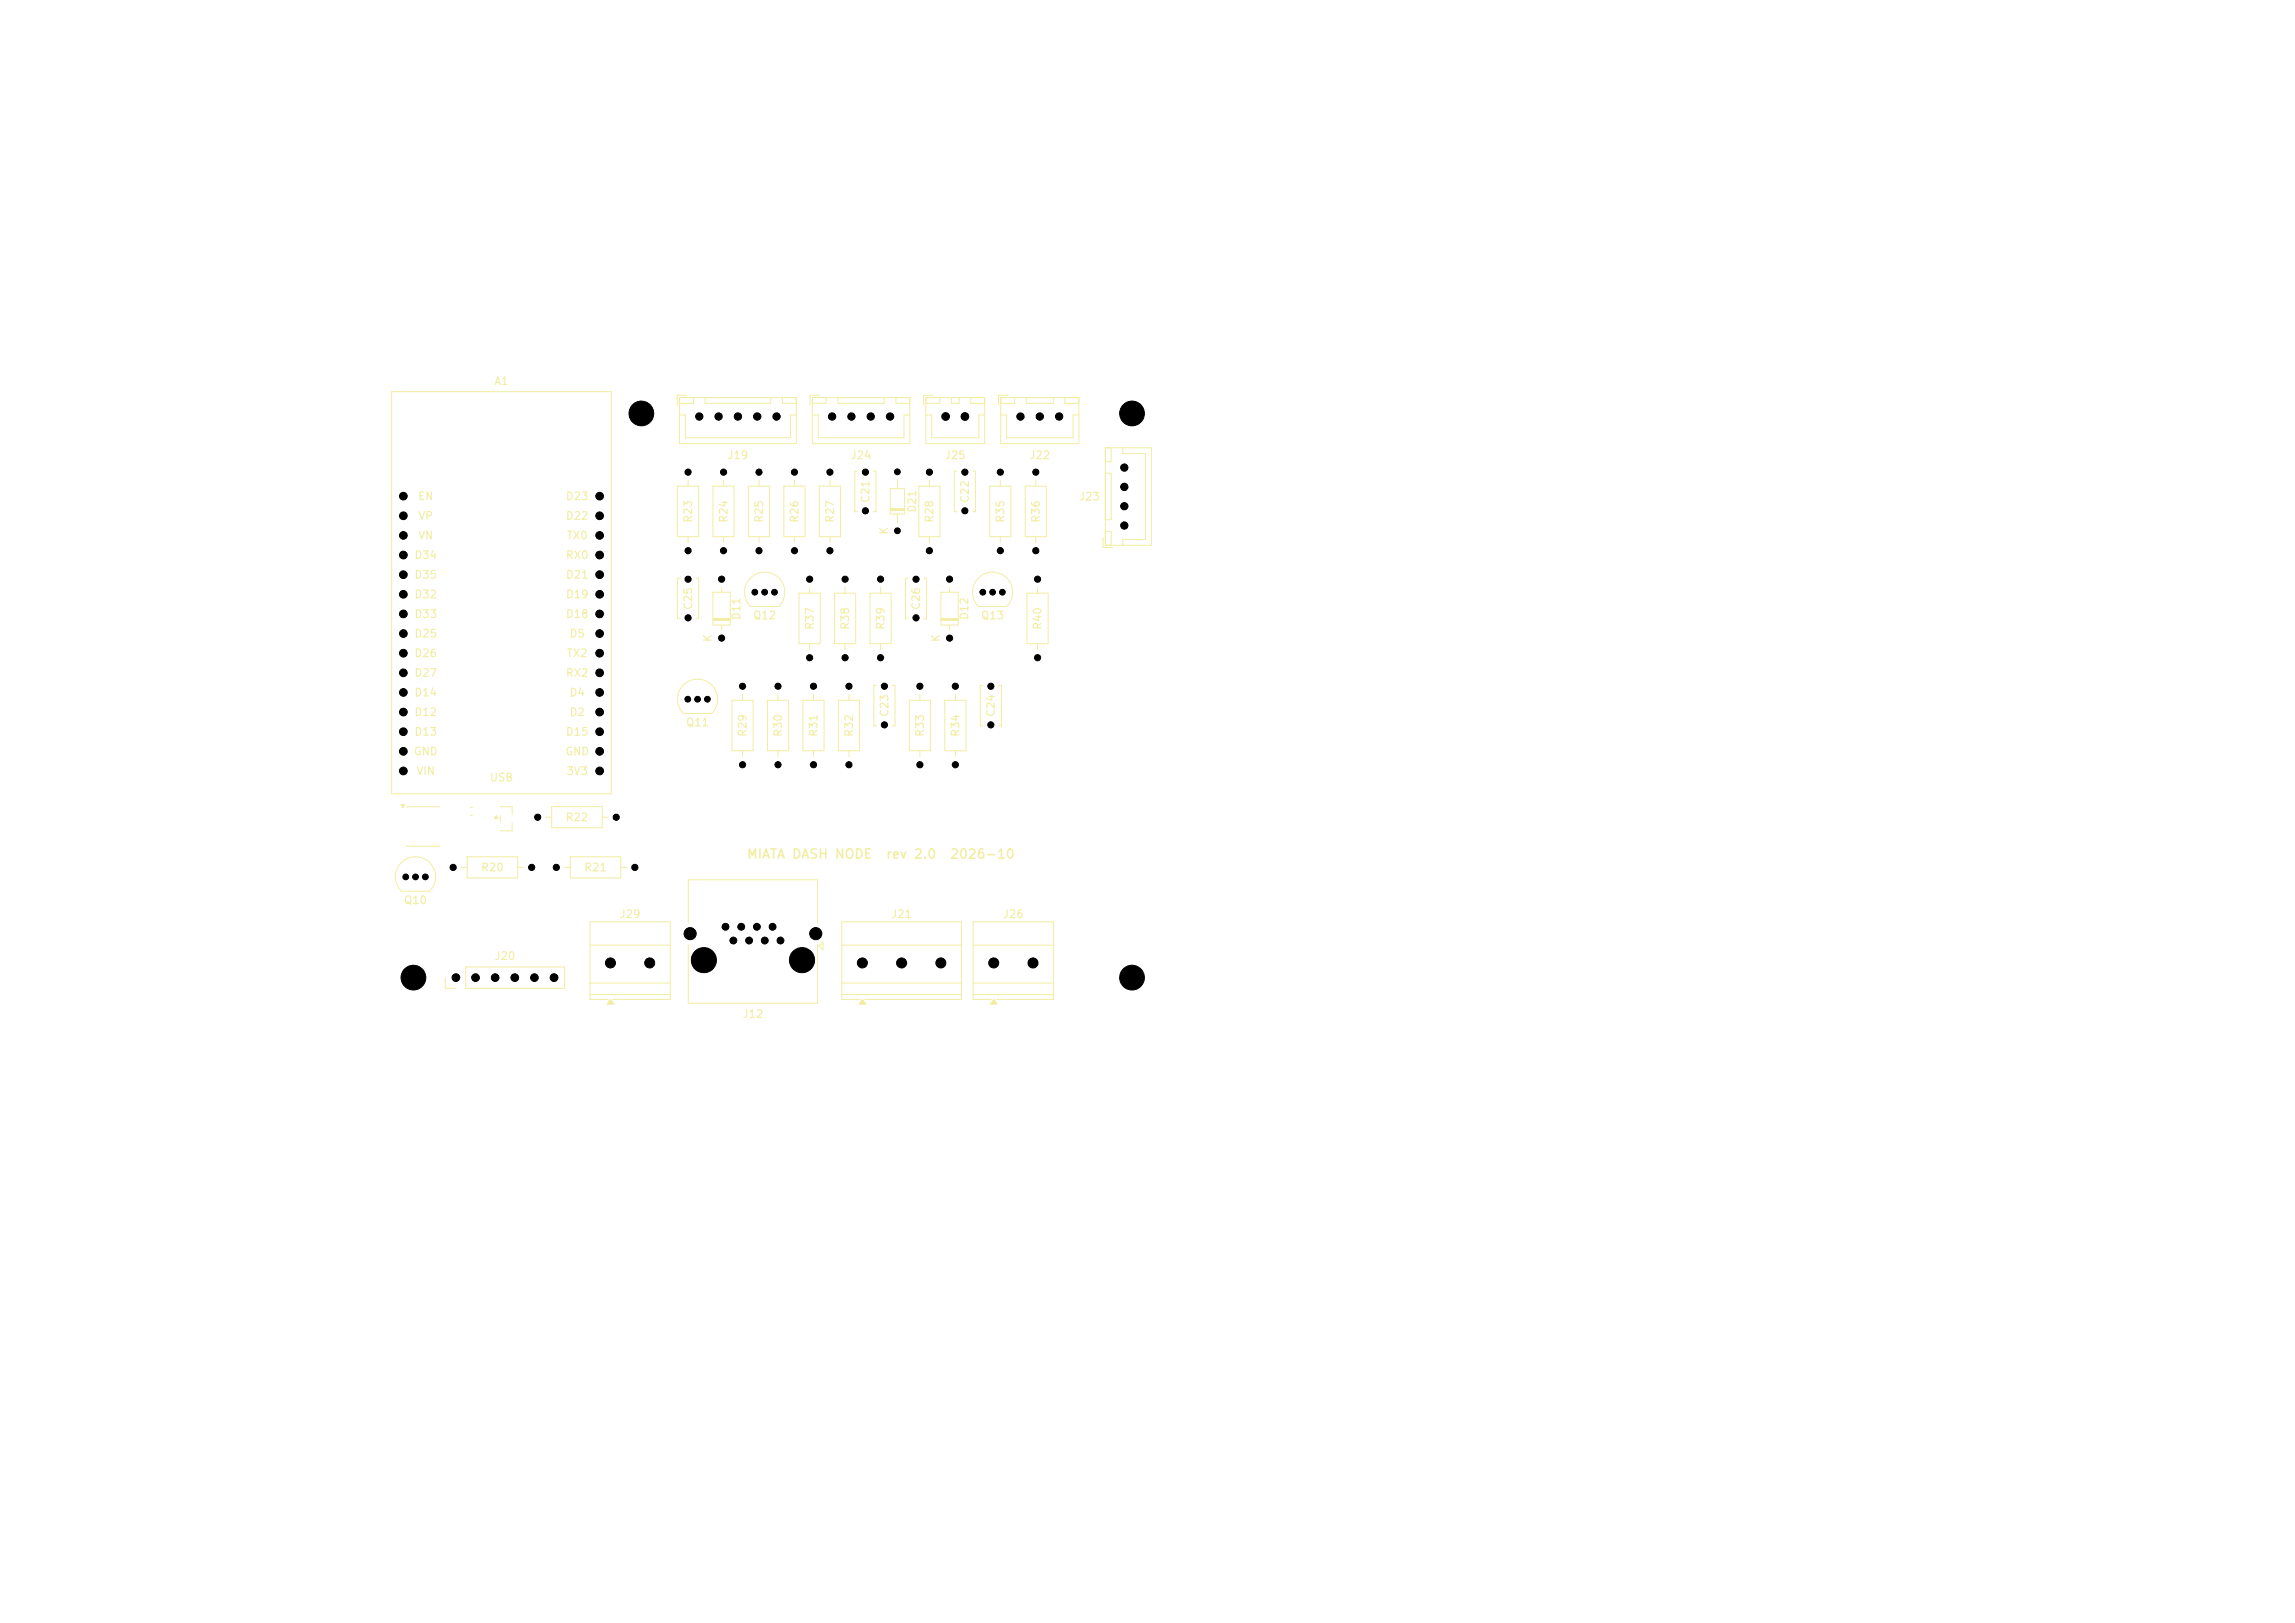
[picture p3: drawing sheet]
<svg xmlns="http://www.w3.org/2000/svg" width="297mm" height="210mm" viewBox="0 0 297 210" stroke-linecap="round" stroke-linejoin="round" font-family="sans-serif">
<defs><g id="words">
<g font-size="1.2" fill="#f2eda1">
<text x="96.6" y="111.4">MIATA DASH NODE</text>
<text x="114.6" y="111.4">rev 2.0</text>
<text x="122.9" y="111.4">2026-10</text>
</g>
<g font-size="1" fill="#f2eda1">
<text x="63.9" y="50.1">A1</text>
<text x="94.1" y="59.7">J19</text>
<text x="110" y="59.7">J24</text>
<text x="122.2" y="59.7">J25</text>
<text x="133.1" y="59.7">J22</text>
<text x="54" y="65">EN</text>
<text x="73.1" y="65">D23</text>
<text x="112.8" y="65.1" transform="rotate(-90 112.8 65.1)">C21</text>
<text x="125.6" y="65.1" transform="rotate(-90 125.6 65.1)">C22</text>
<text x="139.6" y="65">J23</text>
<text x="54" y="70">VN</text>
<text x="54.1" y="67.5">VP</text>
<text x="73.1" y="67.5">D22</text>
<text x="73.3" y="70">TX0</text>
<text x="89.8" y="67.7" transform="rotate(-90 89.8 67.7)">R23</text>
<text x="94.4" y="67.7" transform="rotate(-90 94.4 67.7)">R24</text>
<text x="99" y="67.7" transform="rotate(-90 99 67.7)">R25</text>
<text x="103.6" y="67.7" transform="rotate(-90 103.6 67.7)">R26</text>
<text x="108.2" y="67.7" transform="rotate(-90 108.2 67.7)">R27</text>
<text x="115.1" y="69.3" transform="rotate(-90 115.1 69.3)">K</text>
<text x="118.8" y="66.4" transform="rotate(-90 118.8 66.4)">D21</text>
<text x="121" y="67.7" transform="rotate(-90 121 67.7)">R28</text>
<text x="130.2" y="67.7" transform="rotate(-90 130.2 67.7)">R35</text>
<text x="134.8" y="67.7" transform="rotate(-90 134.8 67.7)">R36</text>
<text x="53.5" y="72.6">D34</text>
<text x="53.5" y="75.1">D35</text>
<text x="53.5" y="77.7">D32</text>
<text x="73.1" y="72.6">RX0</text>
<text x="73.1" y="75.1">D21</text>
<text x="73.1" y="77.7">D19</text>
<text x="53.5" y="80.2">D33</text>
<text x="53.5" y="82.7">D25</text>
<text x="73.1" y="80.2">D18</text>
<text x="73.6" y="82.7">D5</text>
<text x="89.8" y="79" transform="rotate(-90 89.8 79)">C25</text>
<text x="92.3" y="83.2" transform="rotate(-90 92.3 83.2)">K</text>
<text x="96" y="80.3" transform="rotate(-90 96 80.3)">D11</text>
<text x="97.4" y="80.4">Q12</text>
<text x="105.5" y="81.6" transform="rotate(-90 105.5 81.6)">R37</text>
<text x="110.1" y="81.6" transform="rotate(-90 110.1 81.6)">R38</text>
<text x="114.7" y="81.6" transform="rotate(-90 114.7 81.6)">R39</text>
<text x="119.3" y="79" transform="rotate(-90 119.3 79)">C26</text>
<text x="121.8" y="83.2" transform="rotate(-90 121.8 83.2)">K</text>
<text x="125.5" y="80.3" transform="rotate(-90 125.5 80.3)">D12</text>
<text x="126.9" y="80.4">Q13</text>
<text x="135" y="81.6" transform="rotate(-90 135 81.6)">R40</text>
<text x="53.5" y="85.3">D26</text>
<text x="53.5" y="87.8">D27</text>
<text x="73.1" y="87.8">RX2</text>
<text x="73.3" y="85.3">TX2</text>
<text x="53.5" y="90.4">D14</text>
<text x="53.5" y="92.9">D12</text>
<text x="53.5" y="95.4">D13</text>
<text x="73.1" y="95.4">D15</text>
<text x="73.6" y="90.4">D4</text>
<text x="73.6" y="92.9">D2</text>
<text x="88.7" y="94.2">Q11</text>
<text x="96.9" y="95.4" transform="rotate(-90 96.9 95.4)">R29</text>
<text x="101.4" y="95.4" transform="rotate(-90 101.4 95.4)">R30</text>
<text x="106" y="95.4" transform="rotate(-90 106 95.4)">R31</text>
<text x="110.6" y="95.4" transform="rotate(-90 110.6 95.4)">R32</text>
<text x="115.2" y="92.8" transform="rotate(-90 115.2 92.8)">C23</text>
<text x="119.8" y="95.4" transform="rotate(-90 119.8 95.4)">R33</text>
<text x="124.4" y="95.4" transform="rotate(-90 124.4 95.4)">R34</text>
<text x="129" y="92.8" transform="rotate(-90 129 92.8)">C24</text>
<text x="53.5" y="98">GND</text>
<text x="53.8" y="100.5">VIN</text>
<text x="63.3" y="101.4">USB</text>
<text x="73.1" y="98">GND</text>
<text x="73.2" y="100.5">3V3</text>
<text x="73.1" y="106.5">R22</text>
<text x="62.2" y="113">R20</text>
<text x="75.5" y="113">R21</text>
<text x="52.2" y="117.2">Q10</text>
<text x="80.1" y="119">J29</text>
<text x="115.2" y="119">J21</text>
<text x="129.7" y="119">J26</text>
<text x="63.9" y="124.5">J20</text>
<text x="96" y="132">J12</text>
</g>
</g></defs>
<g fill="none" stroke="#f2eda1" stroke-width=".13">
<path d="M119.8 51.4h7.6v6h-7.6zM119.8 53.7h.8v2.9h6.1v-2.9h.7M119.8 51.4h1.8v.8h-1.8zM120.8 51.1h-1.3v1.3M123.1 51.4h1v.8h-1zM125.6 51.4h1.8v.8h-1.8zM88 74.8h-.3v5.3h.3M90.1 74.8h.3v5.3h-.3M92.3 76.6h2.2v4.3h-2.2zM93.4 76v.6M101.4 62.9h2.8v6.5h-2.8zM102.8 62.1v.8"/>
<path d="M102.8 69.4v.8M103.4 76.8h2.7v6.5h-2.7zM104.8 76v.8M108 76.8h2.7v6.5h-2.7zM109.4 76v.8M88.4 92.3a2.6 2.6 0 0 1 0-3.7 2.6 2.6 0 0 1 3.7 0 2.6 2.6 0 0 1 0 3.7M88.5 92.3h3.6M92.3 80h2.2M92.3 80.2h2.2M92.3 80.3h2.2M93.4 80.9v.6M104.8 83.3v.8"/>
<path d="M109.4 83.3v.8M113.4 88.7h-.3v5.2h.3M115.5 88.7h.3v5.2h-.3M125.9 122.3h10.4M125.9 127.2h10.4M125.9 128.7h10.4M128.3 129.3h-2.4v-10h10.4v10h-7.4M128.6 129.3l.4 .6h-.8z"/>
</g>
<path d="M128.6 129.3l.4 .6h-.8z" fill="#f2eda1"/>
<g fill="none" stroke="#f2eda1" stroke-width=".13">
<path d="M92.3 62.9h2.7v6.5h-2.7zM93.6 62.1v.8M93.6 69.4v.8M96.9 62.9h2.7v6.5h-2.7zM98.2 62.1v.8M98.2 69.4v.8M106 62.9h2.8v6.5h-2.8zM107.4 62.1v.8M107.4 69.4v.8M111 61h-.4v5.2h.4M113 61h.4v5.2h-.4M123.8 61h-.3v5.2h.3"/>
<path d="M125.9 61h.3v5.2h-.3M128.1 62.9h2.7v6.5h-2.7zM129.5 62.1v.8M129.5 69.4v.8M108.5 90.6h2.7v6.5h-2.7zM109.9 89.8v.8M109.9 97.1v.8M59.7 112.2h.8M60.5 110.9h6.5v2.7h-6.5zM67 112.2h.8M108.9 122.3h15.5M108.9 127.2h15.5"/>
<path d="M108.9 128.7h15.5M111.3 129.3h-2.4v-10h15.5v10h-12.5M111.6 129.3l.4 .6h-.8z"/>
</g>
<path d="M111.6 129.3l.4 .6h-.8z" fill="#f2eda1"/>
<path d="M76.3 122.3h10.4M76.3 127.2h10.4M76.3 128.7h10.4M78.7 129.3h-2.4v-10h10.4v10h-7.4M79 129.3l.4 .6h-.8z" fill="none" stroke="#f2eda1" stroke-width=".13"/>
<path d="M79 129.3l.4 .6h-.8z" fill="#f2eda1"/>
<g fill="none" stroke="#f2eda1" stroke-width=".13">
<path d="M112.6 76.8h2.7v6.5h-2.7zM114 76v.8M114 83.3v.8M117.7 90.6h2.7v6.5h-2.7zM119 89.8v.8M119 97.1v.8M51.9 115.3a2.6 2.6 0 0 1 0-3.7 2.6 2.6 0 0 1 3.7 0 2.6 2.6 0 0 1 0 3.7M52 115.3h3.6M64.2 105.6l.3 .3h-.5zM64.8 104.4h1.5v1M64.8 105.6v.7M66.3 106.5v1h-1.5"/>
<path d="M73 112.2h.8M73.8 110.9h6.5v2.7h-6.5zM80.3 112.2h.8"/>
</g>
<path d="M64.2 105.6l.3 .3h-.5z" fill="#f2eda1"/>
<g fill="none" stroke="#f2eda1" stroke-width=".13">
<path d="M50.7 50.7h28.4v52h-28.4zM87.9 51.4h15.2v6h-15.2zM87.9 51.4h1.8v.8h-1.8zM87.9 53.7h.8v2.9h13.6v-2.9h.7M88.9 51.1h-1.3v1.3M91.2 51.4h8.5v.8h-8.5zM101.2 51.4h1.8v.8h-1.8zM105.1 51.4h12.6v6h-12.6zM105.1 51.4h1.8v.8h-1.8zM105.1 53.7h.8v2.9h11.1v-2.9h.7M106.1 51.1h-1.3v1.3M108.4 51.4h6v.8h-6z"/>
<path d="M115.9 51.4h1.8v.8h-1.8zM129.5 51.4h10.1v6h-10.1zM129.5 53.7h.8v2.9h8.6v-2.9h.7M129.5 51.4h1.8v.8h-1.8zM130.5 51.1h-1.3v1.3M132.8 51.4h3.5v.8h-3.5zM137.8 51.4h1.8v.8h-1.8zM143 57.9h6v12.7h-6zM143 58h.8v1.7h-.8zM145.3 58v.7h2.9v11.1h-2.9v.8M87.7 62.9h2.7v6.5h-2.7zM89 62.1v.8"/>
<path d="M89 69.4v.8M97.1 78.5a2.6 2.6 0 0 1 0-3.7 2.6 2.6 0 0 1 3.7 0 2.6 2.6 0 0 1 0 3.7M97.2 78.5h3.6M115.2 63.2h1.9v3.3h-1.9zM115.2 65.8h1.9M115.2 65.9h1.9M115.2 66h1.9M116.1 62v1.2M116.1 66.5v1.2M117.5 74.8h-.3v5.3h.3M118.9 62.9h2.7v6.5h-2.7zM119.6 74.8h.3v5.3h-.3"/>
<path d="M120.3 62.1v.8M120.3 69.4v.8M121.8 76.6h2.2v4.3h-2.2zM122.9 76v.6M126.6 78.5a2.6 2.6 0 0 1 0-3.7 2.6 2.6 0 0 1 3.7 0 2.6 2.6 0 0 1 0 3.7M126.7 78.5h3.6M132.7 62.9h2.7v6.5h-2.7zM132.9 76.8h2.7v6.5h-2.7zM134 62.1v.8M134 69.4v.8M134.3 76v.8M142.8 69.6v1.3h1.2"/>
<path d="M143 61.3h.8v6h-.8zM143 68.7h.8v1.9h-.8zM94.7 90.6h2.8v6.5h-2.8zM96.1 89.8v.8M96.1 97.1v.8M99.3 90.6h2.8v6.5h-2.8zM100.7 89.8v.8M100.7 97.1v.8M103.9 90.6h2.7v6.5h-2.7zM105.3 89.8v.8M105.3 97.1v.8M121.8 80h2.2"/>
<path d="M121.8 80.2h2.2M121.8 80.3h2.2M122.3 90.6h2.7v6.5h-2.7zM122.9 80.9v.6M123.6 89.8v.8M123.6 97.1v.8M127.2 88.7h-.3v5.2h.3M129.3 88.7h.3v5.2h-.3M134.3 83.3v.8M51.9 104.1h.5l-.3 .4zM52.7 104.5v-.1h4.1v.1M52.7 109.4v.1h4.1v-.1"/>
<path d="M70.6 105.7h.8M71.4 104.4h6.5v2.7h-6.5zM77.9 105.7h.8M105.8 113.8h-16.7v5.6M105.8 113.8v5.6M57.6 126.5v1.4h1.4M60.3 125.1h12.8v2.8h-12.8zM89.1 122.2v7.6M89.1 129.8h16.7M105.8 122.2v7.6M106.5 121.9v1l-.5-.5z"/>
</g>
<path d="M51.9 104.1h.5l-.3 .4z" fill="#f2eda1"/>
<path d="M60.9 104.5h.3M60.9 105.5h.3" fill="none" stroke="#f2eda1" stroke-width=".13"/>
<g fill="#000" stroke="#000" stroke-width=".13">
<circle cx="83" cy="53.5" r="1.6"/>
<circle cx="90.5" cy="53.9" r=".48"/>
<circle cx="93" cy="53.9" r=".47"/>
<circle cx="95.5" cy="53.9" r=".48"/>
<circle cx="98" cy="53.9" r=".47"/>
<circle cx="100.5" cy="53.9" r=".47"/>
<circle cx="107.7" cy="53.9" r=".47"/>
<circle cx="110.2" cy="53.9" r=".47"/>
<circle cx="112.7" cy="53.9" r=".47"/>
<circle cx="115.2" cy="53.9" r=".47"/>
<circle cx="122.4" cy="53.9" r=".5"/>
<circle cx="124.9" cy="53.9" r=".5"/>
<circle cx="132.1" cy="53.9" r=".47"/>
<circle cx="134.6" cy="53.9" r=".47"/>
<circle cx="137.1" cy="53.9" r=".47"/>
<circle cx="146.5" cy="53.5" r="1.6"/>
<circle cx="52.2" cy="79.4" r=".5"/>
<circle cx="52.2" cy="66.7" r=".5"/>
<circle cx="52.2" cy="69.3" r=".5"/>
<circle cx="52.2" cy="71.8" r=".5"/>
<circle cx="52.2" cy="74.4" r=".5"/>
<circle cx="52.2" cy="64.2" r=".5"/>
<circle cx="52.2" cy="76.9" r=".5"/>
<circle cx="77.6" cy="66.7" r=".5"/>
<circle cx="77.6" cy="76.9" r=".5"/>
<circle cx="77.6" cy="79.4" r=".5"/>
<circle cx="77.6" cy="69.3" r=".5"/>
<circle cx="77.6" cy="71.8" r=".5"/>
<circle cx="77.6" cy="74.4" r=".5"/>
<circle cx="77.6" cy="64.2" r=".5"/>
<circle cx="89" cy="61.1" r=".4"/>
<circle cx="89" cy="71.3" r=".4"/>
<circle cx="89" cy="79.9" r=".4"/>
<circle cx="89" cy="74.9" r=".4"/>
<circle cx="93.4" cy="74.9" r=".4"/>
<circle cx="93.6" cy="61.1" r=".4"/>
<circle cx="93.6" cy="71.3" r=".4"/>
<circle cx="97.7" cy="76.6" r=".38"/>
<circle cx="98.2" cy="61.1" r=".4"/>
<circle cx="98.2" cy="71.3" r=".4"/>
<circle cx="99" cy="76.6" r=".38"/>
<circle cx="100.2" cy="76.6" r=".38"/>
<circle cx="102.8" cy="61.1" r=".4"/>
<circle cx="102.8" cy="71.3" r=".4"/>
<circle cx="104.8" cy="74.9" r=".4"/>
<circle cx="107.4" cy="71.3" r=".4"/>
<circle cx="107.4" cy="61.1" r=".4"/>
<circle cx="109.4" cy="74.9" r=".4"/>
<circle cx="112" cy="61.1" r=".4"/>
<circle cx="112" cy="66.1" r=".4"/>
<circle cx="114" cy="74.9" r=".4"/>
<circle cx="116.1" cy="61.1" r=".37"/>
<circle cx="116.1" cy="68.7" r=".37"/>
<circle cx="118.5" cy="74.9" r=".4"/>
<circle cx="118.5" cy="79.9" r=".4"/>
<circle cx="120.3" cy="71.3" r=".4"/>
<circle cx="120.3" cy="61.1" r=".4"/>
<circle cx="122.9" cy="74.9" r=".4"/>
<circle cx="124.9" cy="61.1" r=".4"/>
<circle cx="124.9" cy="66.1" r=".4"/>
<circle cx="127.2" cy="76.6" r=".37"/>
<circle cx="128.5" cy="76.6" r=".37"/>
<circle cx="129.5" cy="61.1" r=".4"/>
<circle cx="129.5" cy="71.3" r=".4"/>
<circle cx="129.7" cy="76.6" r=".37"/>
<circle cx="134" cy="71.3" r=".4"/>
<circle cx="134" cy="61.1" r=".4"/>
<circle cx="134.3" cy="74.9" r=".4"/>
<circle cx="145.5" cy="65.5" r=".47"/>
<circle cx="145.5" cy="60.5" r=".47"/>
<circle cx="145.5" cy="68" r=".48"/>
<circle cx="145.5" cy="63" r=".48"/>
<circle cx="52.2" cy="87.1" r=".5"/>
<circle cx="52.2" cy="89.6" r=".5"/>
<circle cx="52.2" cy="92.1" r=".5"/>
<circle cx="52.2" cy="94.7" r=".5"/>
<circle cx="52.2" cy="97.2" r=".5"/>
<circle cx="52.2" cy="99.8" r=".5"/>
<circle cx="52.2" cy="82" r=".5"/>
<circle cx="52.2" cy="84.5" r=".5"/>
<circle cx="77.6" cy="97.2" r=".5"/>
<circle cx="77.6" cy="94.7" r=".5"/>
<circle cx="77.6" cy="92.1" r=".5"/>
<circle cx="77.6" cy="82" r=".5"/>
<circle cx="77.6" cy="84.5" r=".5"/>
<circle cx="77.6" cy="87.1" r=".5"/>
<circle cx="77.6" cy="99.8" r=".5"/>
<circle cx="77.6" cy="89.6" r=".5"/>
<circle cx="89" cy="90.5" r=".37"/>
<circle cx="90.3" cy="90.5" r=".37"/>
<circle cx="91.5" cy="90.5" r=".37"/>
<circle cx="93.4" cy="82.6" r=".4"/>
<circle cx="96.1" cy="99" r=".4"/>
<circle cx="96.1" cy="88.8" r=".4"/>
<circle cx="100.7" cy="88.8" r=".4"/>
<circle cx="100.7" cy="99" r=".4"/>
<circle cx="104.8" cy="85.1" r=".4"/>
<circle cx="105.3" cy="88.8" r=".4"/>
<circle cx="105.3" cy="99" r=".4"/>
<circle cx="109.4" cy="85.1" r=".4"/>
<circle cx="109.9" cy="88.8" r=".4"/>
<circle cx="109.9" cy="99" r=".4"/>
<circle cx="114" cy="85.1" r=".4"/>
<circle cx="114.5" cy="88.8" r=".4"/>
<circle cx="114.5" cy="93.8" r=".4"/>
<circle cx="119" cy="99" r=".4"/>
<circle cx="119" cy="88.8" r=".4"/>
<circle cx="122.9" cy="82.6" r=".4"/>
<circle cx="123.6" cy="88.8" r=".4"/>
<circle cx="123.6" cy="99" r=".4"/>
<circle cx="128.2" cy="93.8" r=".4"/>
<circle cx="128.2" cy="88.8" r=".4"/>
<circle cx="134.3" cy="85.1" r=".4"/>
<circle cx="52.5" cy="113.5" r=".38"/>
<circle cx="53.8" cy="113.5" r=".38"/>
<circle cx="55" cy="113.5" r=".38"/>
<circle cx="58.6" cy="112.2" r=".4"/>
<circle cx="68.8" cy="112.2" r=".4"/>
<circle cx="69.6" cy="105.7" r=".4"/>
<circle cx="72" cy="112.2" r=".4"/>
<circle cx="79.7" cy="105.7" r=".4"/>
<circle cx="82.2" cy="112.2" r=".4"/>
<circle cx="93.9" cy="119.9" r=".45"/>
<circle cx="95.9" cy="119.9" r=".45"/>
<circle cx="98" cy="119.9" r=".45"/>
<circle cx="100" cy="119.9" r=".45"/>
<circle cx="53.5" cy="126.5" r="1.6"/>
<circle cx="59" cy="126.5" r=".5"/>
<circle cx="61.5" cy="126.5" r=".5"/>
<circle cx="64.1" cy="126.5" r=".5"/>
<circle cx="66.6" cy="126.5" r=".5"/>
<circle cx="69.2" cy="126.5" r=".5"/>
<circle cx="71.7" cy="126.5" r=".5"/>
<circle cx="79" cy="124.6" r=".65"/>
<circle cx="84.1" cy="124.6" r=".65"/>
<circle cx="89.3" cy="120.8" r=".78"/>
<circle cx="91.1" cy="124.2" r="1.62"/>
<circle cx="94.9" cy="121.7" r=".45"/>
<circle cx="96.9" cy="121.7" r=".45"/>
<circle cx="99" cy="121.7" r=".45"/>
<circle cx="101" cy="121.7" r=".45"/>
<circle cx="103.8" cy="124.2" r="1.62"/>
<circle cx="105.6" cy="120.8" r=".78"/>
<circle cx="111.6" cy="124.6" r=".65"/>
<circle cx="116.7" cy="124.6" r=".65"/>
<circle cx="121.8" cy="124.6" r=".65"/>
<circle cx="128.6" cy="124.6" r=".65"/>
<circle cx="133.7" cy="124.6" r=".65"/>
<circle cx="146.5" cy="126.5" r="1.6"/>
</g>
<use href="#words"/>
</svg>
